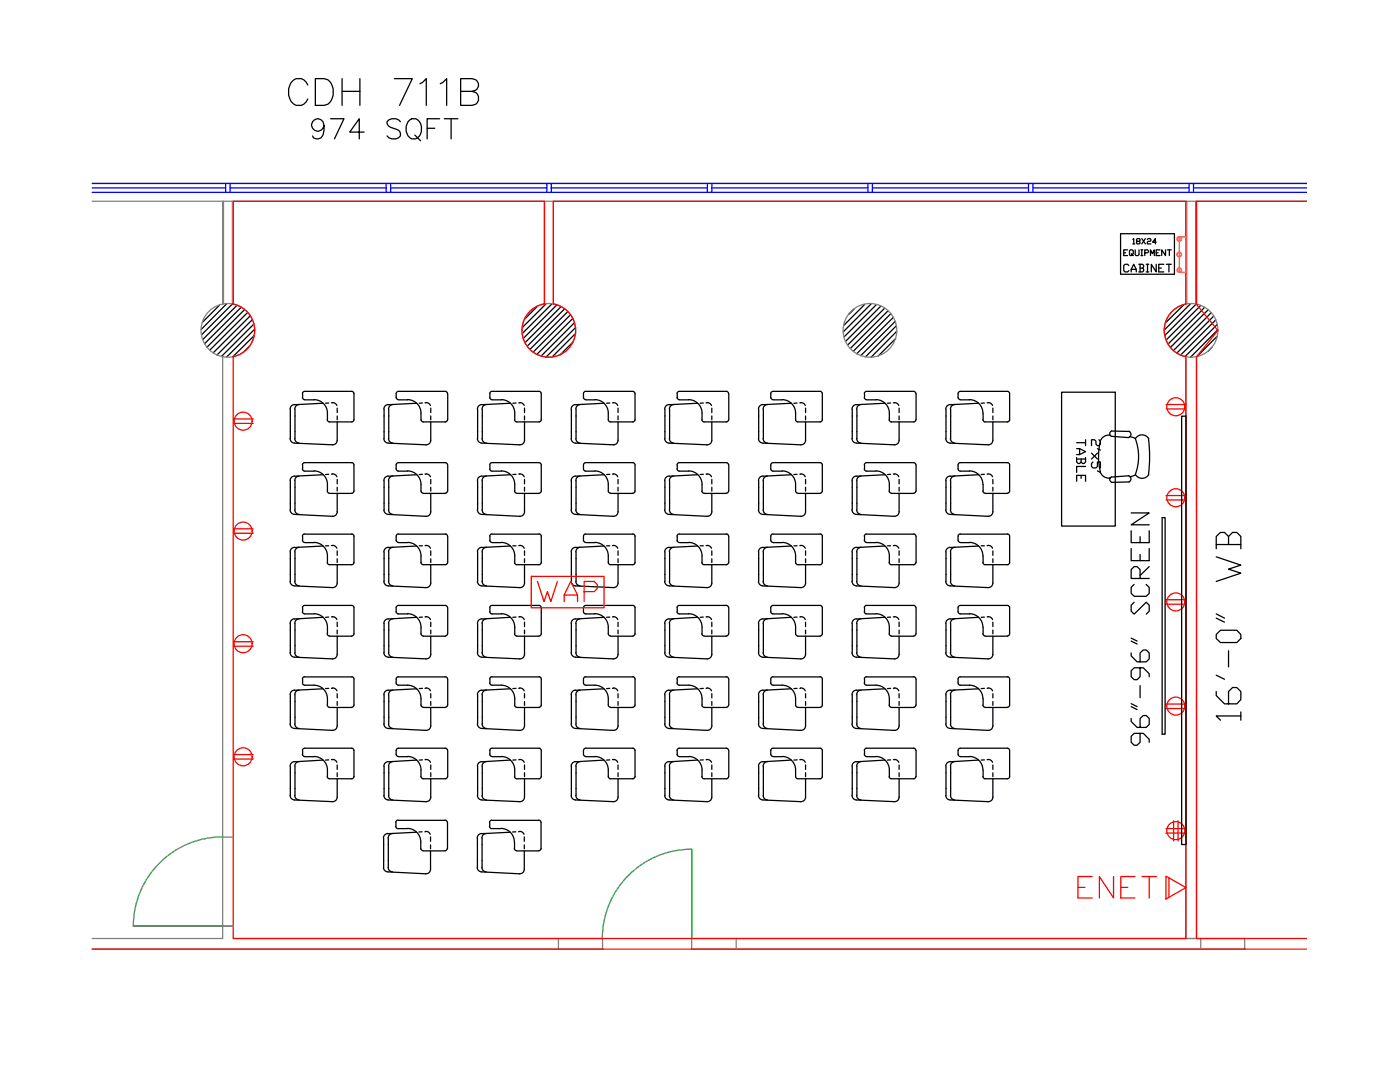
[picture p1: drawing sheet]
<svg xmlns="http://www.w3.org/2000/svg" width="279mm" height="216mm" viewBox="0 0 279 216" stroke-linecap="round" stroke-linejoin="round" font-family="sans-serif">
<!-- layer: 0 -->
<g fill="none" stroke="#000" stroke-width=".25">
<path d="M43.8 60.9l-3.4 3.4M45.2 60.6l-5 5.1M46.3 60.7l-6.1 6.1M47.3 60.9l-6.8 6.9M48.1 61.3l-7.3 7.3M48.8 61.8l-7.5 7.5M49.4 62.3l-7.5 7.6M49.9 68.9l-1.4 1.5M49.9 63l-7.4 7.4M50.4 63.8l-7.1 7.1M50.7 64.7l-6.5 6.4M50.7 67l-4.2 4.2"/>
<path d="M50.8 65.7l-5.6 5.6M107.3 61.1l-2.6 2.6M109 60.6l-4.7 4.7M110.1 60.6l-5.8 5.9M111.1 60.9l-6.6 6.6M112 61.2l-7.2 7.2M112.7 61.6l-7.5 7.5M113.3 62.2l-7.5 7.5M113.9 62.8l-7.5 7.5M114.3 63.5l-7.2 7.2M114.5 68.1l-2.8 2.8M114.7 64.4l-6.7 6.7"/>
<path d="M114.9 65.3l-5.9 6M114.9 66.5l-4.8 4.8M170.5 61.7l-1.1 1.1M172.6 60.7l-4.2 4.2M173.9 60.6l-5.6 5.6M174.9 60.8l-6.4 6.4M175.8 61.1l-7 7M176.6 61.5l-7.5 7.4M177.2 62l-7.5 7.5M177.8 62.6l-7.5 7.5M178.3 63.3l-7.3 7.3M178.7 64.1l-6.9 6.9"/>
<path d="M178.8 67.5l-3.6 3.6M178.9 65l-6.2 6.2M179 66.1l-5.2 5.2M236.2 60.9l-3.6 3.5M237.6 60.6l-5.2 5.2M238.7 60.7l-6.2 6.2M239.6 60.9l-6.9 6.9M240.4 61.3l-7.3 7.4M241.1 61.8l-7.5 7.5M241.7 62.4l-7.5 7.6M241.9 69.3l-.8 .8M242.2 63.1l-7.3 7.4"/>
<path d="M242.6 63.8l-7 7.1M242.9 64.7l-6.4 6.4M243 67l-4.2 4.2M243.1 65.8l-5.5 5.5M231.9 103.3v43.2"/>
</g>
<!-- layer: A-WALL-FULL -->
<g fill="none" stroke="#808080" stroke-width=".25">
<path d="M18.4 36.6h242.4M18.4 40.2h242.4M44.4 40.2v20.5M44.6 40.2v20.4M46.4 40.2v20.4M46.6 40.2v20.5M108.7 40.2v20.4M110.4 40.2v20.4M236.7 40.2v20.5M236.8 40.2v20.4M238.6 40.2v20.4M238.8 40.2v20.5"/>
<path d="M44.4 71.2v116.1h-26M236.7 71.2v116.1M238.8 71.2v116.1M44.4 167h2.2M18.4 189.4h93M46.6 184.8h-2.2h2.2M46.6 187.3h64.8M111.4 187.3h8.9v2.1h-8.9zM146.9 189.4v-2.1h-8.9v2.1h101.6M146.9 187.3h92.7M239.6 187.3h8.8v2.1h-8.8z"/>
<circle cx="45.5" cy="65.9" r="5.4"/>
<circle cx="109.5" cy="65.9" r="5.4"/>
<circle cx="173.6" cy="65.9" r="5.4"/>
<circle cx="237.7" cy="65.9" r="5.4"/>
</g>
<!-- layer: A-GLAZ -->
<g fill="none" stroke="#00f" stroke-width=".25">
<path d="M18.4 38.4h242.4M18.4 37.5h26.6M45 36.6v1.8M45.9 36.6v1.8M45.9 37.5h31.2M77.1 36.6v1.8M78 37.5h31.1M78 36.6v1.8M109.1 36.6v1.8M110 37.5h31.2M110 36.6v1.8M141.2 36.6v1.8"/>
<path d="M142.1 37.5h31.1M142.1 36.6v1.8M173.2 36.6v1.8M174.1 37.5h31.2M174.1 36.6v1.8M205.3 36.6v1.8M206.1 37.5h31.2M206.1 36.6v1.8M237.3 36.6v1.8M238.2 37.5h22.6M238.2 36.6v1.8"/>
</g>
<!-- layer: A-AREA-GSFT -->
<path d="M18.4 36.6h242.4" fill="none" stroke="#00f" stroke-width=".25"/>
<!-- layer: A-DOOR -->
<path d="M44.4 167a17.8 17.8 0 0 0-17.8 17.8M138 169.4a17.8 17.8 0 0 0-17.8 17.8M44.4 184.8h-17.8h17.8M138 187.3v-17.8v17.8" fill="none" stroke="#00b82e" stroke-width=".25"/>
<!-- layer: A-AREA-PLIN -->
<path d="M260.8 40.2h-22v20.5l4.3 5.2-4.3 5.3v116.1h22M46.5 60.7a5.4 5.4 0 0 1 4.3 5.2 5.4 5.4 0 0 1-4.3 5.3M46.6 71.2v116.1h190.1v-116.1M108.6 60.6a5.4 5.4 0 0 0-3.6 8.3 5.4 5.4 0 0 0 9 0 5.4 5.4 0 0 0-3.6-8.3M108.7 60.7v-20.5h-62.1v20.5M110.4 60.7v-20.5h126.3v20.5M236.6 60.7a5.4 5.4 0 0 0-4.2 5.2 5.4 5.4 0 0 0 4.2 5.3M18.4 189.4h242.4" fill="none" stroke="#f00" stroke-width=".25"/>
<!-- layer: A-AREA-RMNO -->
<path d="M61.4 17a1.85 1.85 0 0 0-1.8-1.4 1.85 1.85 0 0 0-1.7 1.4 3 3 0 0 0 1.2 4 1.89 1.89 0 0 0 2.3-1.2M62.9 15.7h1.8a2.23 2.23 0 0 1 1.8 2 3.2 3.2 0 0 1-1 3.1l-.8 .2h-1.8zM68.3 15.7v5.3M68.3 18.2h3.5M71.8 15.7v5.3M78.7 15.7h3.6l-2.6 5.3M83.8 16.7l.5-.2 .8-.8v5.3M87.9 16.7l.5-.2 .7-.8v5.3M91.9 18.2h2.3l.8-.2a1.23 1.23 0 0 0 0-2.1l-.8-.2h-2.3v5.3h2.3a1.4 1.4 0 0 0 1.3-1.4 1.4 1.4 0 0 0-1.3-1.4" fill="none" stroke="#000" stroke-width=".25"/>
<!-- layer: A-AREA-SQFT -->
<path d="M64.7 25a1.25 1.25 0 0 1-1.7 1.2 1.25 1.25 0 0 1-.6-2 1.25 1.25 0 0 1 2.1 .1 3.4 3.4 0 0 1-.4 3.2 1.12 1.12 0 0 1-1.7-.4M66 23.7h2.7l-2 4M72.7 26.4h-2.9l1.9-2.7v4M79.9 24.3a1.71 1.71 0 0 0-2.7 0 1.07 1.07 0 0 0 .8 1.1l1.1 .4a.95 .95 0 0 1 .8 .7 .95 .95 0 0 1-.4 1 1.78 1.78 0 0 1-2.3-.4M81.4 24.3a1.47 1.47 0 0 1 1.7-.6 1.47 1.47 0 0 1 1 1.5 1.86 1.86 0 0 1-1.9 2.5 2.38 2.38 0 0 1-.8-3.4zM82.8 27l1.1 1.1M85.2 25.6h1.6M87.7 23.7h-2.5v4M88.7 23.7h2.7M90 23.7v4" fill="none" stroke="#000" stroke-width=".25"/>
<!-- layer: FURN -->
<g fill="none" stroke="#000" stroke-width=".25">
<path d="M60.4 78.5l.2-.3 .2-.1h9.4l.2 .1 .2 .3M60.4 79.3l.2 .4h.2M60.4 78.6v.7M60.8 79.8h1.9M62.7 79.7a2.69 2.69 0 0 1 2.6 2.7M70.6 78.6v5.2M79.1 79.3l.2 .4h.2M79.1 78.6v.7M79.5 79.8h1.9M81.3 79.7a2.69 2.69 0 0 1 2.7 2.7M88.9 78.1l.2 .1 .2 .3M88.9 78.1h-9.4l-.4 .2v.2"/>
<path d="M89.4 78.6v5.2M97.7 79.3l.3 .4h.2M97.8 78.6v.7M98.2 79.8h1.9M100 79.7a2.69 2.69 0 0 1 2.7 2.7M107.6 78.1l.2 .1 .2 .3M107.6 78.1h-9.4l-.4 .2-.1 .2M108 78.6v5.2M116.4 79.3l.3 .4h.2M116.4 78.6v.7M116.9 79.8h1.8M118.7 79.7a2.69 2.69 0 0 1 2.7 2.7"/>
<path d="M126.3 78.1l.2 .1 .2 .3M126.3 78.1h-9.4l-.4 .2-.1 .2M126.7 78.6v5.2M135.1 79.3l.2 .4h.3M135.2 78.6v.7M135.6 79.8h1.8M137.4 79.7a2.69 2.69 0 0 1 2.7 2.7M145 78.1l.2 .1 .2 .3M145 78.1h-9.4l-.4 .2-.1 .2M145.4 78.6v5.2M153.8 78.6v.7M153.8 79.3l.2 .4h.3"/>
<path d="M154.3 79.8h1.8M156.1 79.7a2.69 2.69 0 0 1 2.7 2.7M163.7 78.1l.2 .1 .2 .3M163.7 78.1h-9.4l-.4 .2-.1 .2M164.1 78.6v5.2M172.5 79.3l.2 .4h.2M172.5 78.6v.7M172.9 78.1l-.3 .2-.1 .2M173 78.1h9.3l.3 .1 .2 .3M173 79.8h1.8M174.8 79.7a2.69 2.69 0 0 1 2.7 2.7M182.8 78.6v5.2"/>
<path d="M191.2 78.6v.7M191.2 79.3l.2 .4h.3M191.7 78.1l-.4 .2-.1 .2M191.7 78.1h9.3l.3 .1 .2 .3M191.7 79.8h1.8M193.5 79.7a2.69 2.69 0 0 1 2.7 2.7M201.5 78.6v5.2M222.5 78.3h-10.6v26.7h10.7v-26.7M57.9 81.6v5.9M57.9 95.9v5.9M58.8 95a.91 .91 0 0 0-.9 .9M58.8 80.7a.91 .91 0 0 0-.9 .9"/>
<path d="M58.8 87.5a.91 .91 0 0 0 .9 .9M58.9 81.6v5.9M58.9 95.9v5.9M59.7 95a.91 .91 0 0 0-.9 .9M59.7 80.7a.91 .91 0 0 0-.9 .9M60.4 92.8l.2-.4 .2-.1h9.4l.2 .1 .2 .4M60.4 93.6l.2 .3 .2 .1h1.9M60.4 92.8v.8M62.7 94a2.69 2.69 0 0 1 2.6 2.7M64.5 94.7l-5.7 .3M64.5 80.5l-5.7 .3M65.3 98l.1 .2 .4 .2"/>
<path d="M65.3 83.7l.2 .4 .3 .1h4.4l.4-.2v-.3M65.3 82.5v1.3M65.3 96.7v1.3M65.6 94.6l-.6 .1M65.6 80.4l-.6 .1M65.8 98.5h4.4M66.2 94.6h.2M66.2 80.4h.2M66.3 94.6a.91 .91 0 0 1 .9 .5M66.3 80.3a.91 .91 0 0 1 .9 .6M67.3 98.5v3.6l-.1 .5-.4 .3-.5 .1-7.5-.4a.91 .91 0 0 1-.9-.9M67.3 84.2v3.6l-.1 .5-.4 .4-.5 .1-7.5-.4a.91 .91 0 0 1-.9-.9"/>
<path d="M67.3 81.4v.9M67.3 83v.8M67.3 95.7v.8M67.3 97.2v.8M70.6 92.8v5.2v.2l-.4 .2M76.7 81.6v5.9M76.7 95.9v5.9M77.5 95a.91 .91 0 0 0-.9 .9M77.5 80.7a.91 .91 0 0 0-.9 .9M77.5 87.5a.91 .91 0 0 0 .9 .9M77.6 81.6v5.9M77.6 95.9v5.9"/>
<path d="M78.4 95a.91 .91 0 0 0-.9 .9M78.4 80.7a.91 .91 0 0 0-.9 .9M79.1 93.6l.2 .3 .2 .1h1.9M79.1 92.8v.8M81.3 94a2.69 2.69 0 0 1 2.7 2.7M83.2 94.7l-5.7 .3M83.2 80.5l-5.7 .3M84 83.7l.1 .3 .4 .2h4.4M84 96.7v1.3l.1 .2 .4 .2M84 82.5v1.3M84.3 94.6l-.6 .1M84.3 80.4l-.6 .1"/>
<path d="M84.5 98.5h4.4M84.8 94.6h.2M84.8 80.4h.2M85 94.6a.91 .91 0 0 1 .9 .5M85 80.3a.91 .91 0 0 1 .9 .6M86 98.5v3.6l-.2 .5-.3 .3-.5 .1-7.5-.4a.91 .91 0 0 1-.9-.9M86 84.2v3.6l-.2 .5-.3 .4-.5 .1-7.5-.4a.91 .91 0 0 1-.9-.9M86 81.4v.9M86 83v.8M86 95.7v.8M86 97.2v.8M88.9 92.3l.2 .1 .2 .4"/>
<path d="M88.9 92.3h-9.4l-.4 .2v.3M89.3 98l-.1 .2-.3 .2M89.3 83.7l-.1 .3-.3 .2M89.4 92.8v5.2M95.3 81.6v5.9M95.3 95.9v5.9M96.1 95a.91 .91 0 0 0-.8 .9M96.1 80.7a.91 .91 0 0 0-.8 .9M96.2 87.5a.91 .91 0 0 0 .9 .9M96.3 81.6v5.9M96.3 95.9v5.9M97.1 95a.91 .91 0 0 0-.9 .9"/>
<path d="M97.1 80.7a.91 .91 0 0 0-.9 .9M97.7 93.6l.3 .3 .2 .1h1.9M97.8 92.8v.8M100 94a2.69 2.69 0 0 1 2.7 2.7M101.8 94.7l-5.6 .3M101.8 80.5l-5.6 .3M102.7 98v.2l.4 .2M102.7 83.7v.3l.4 .2h4.5M102.7 82.5v1.3M102.7 96.7v1.3M103 94.6l-.7 .1M103 80.4l-.7 .1"/>
<path d="M103.2 98.5h4.4M103.5 94.6h.2M103.5 80.4h.2M103.7 94.6a.91 .91 0 0 1 .9 .5M103.7 80.3a.91 .91 0 0 1 .9 .6M104.7 98.5v3.6l-.2 .5-.3 .3-.5 .1-7.5-.4a.91 .91 0 0 1-.9-.9M104.7 84.2v3.6l-.2 .5-.3 .4-.5 .1-7.5-.4a.91 .91 0 0 1-.9-.9M104.7 81.4v.9M104.7 83v.8M104.7 95.7v.8M104.7 97.2v.8M107.6 92.3l.2 .1 .2 .4"/>
<path d="M107.6 92.3h-9.4l-.4 .2-.1 .3M108 83.7v.3l-.4 .2M108 92.8v5.2v.2l-.4 .2M114 87.5a.91 .91 0 0 0 .9 .9M114 81.6v5.9M114 95.9v5.9M114.9 95a.91 .91 0 0 0-.9 .9M114.9 80.7a.91 .91 0 0 0-.9 .9M114.9 88.4l7.5 .4M114.9 87.5a.91 .91 0 0 0 .9 .9M115 81.6v5.9M115 95.9v5.9"/>
<path d="M115.8 95a.91 .91 0 0 0-.9 .9M115.8 80.7a.91 .91 0 0 0-.9 .9M116.4 93.6l.3 .3 .2 .1h1.8M116.4 92.8v.8M118.7 94a2.69 2.69 0 0 1 2.7 2.7M120.6 94.7l-5.7 .3M120.6 80.5l-5.7 .3M121.4 83.7l.1 .3 .3 .2M121.4 96.7v1.3l.1 .2 .3 .2M121.4 82.5v1.3M121.7 94.6l-.6 .1M121.7 80.4l-.6 .1"/>
<path d="M121.9 98.5h4.4M121.9 84.2h4.4M122.2 94.6h.2M122.2 80.4h.2M122.4 94.6a.91 .91 0 0 1 .9 .5M122.4 80.3a.91 .91 0 0 1 .9 .6M123.3 98.5v3.9l-.4 .5-.5 .1M123.3 84.2v3.9l-.4 .6-.5 .1M123.3 81.4v.9M123.3 83v.8M123.3 95.7v.8M123.3 97.2v.8"/>
<path d="M126.3 92.3l.2 .1 .2 .4M126.3 92.3h-9.4l-.4 .2-.1 .3M126.7 92.8v5.2v.2l-.4 .2M126.7 83.7v.3l-.4 .2M132.7 87.5a.91 .91 0 0 0 .8 .9M132.7 81.6v5.9M132.7 95.9v5.9M133.5 95a.91 .91 0 0 0-.8 .9M133.5 80.7a.91 .91 0 0 0-.8 .9M133.5 88.4l7.6 .4M134.5 95a.91 .91 0 0 0-.9 .9v5.9a.84 .84 0 0 0 .9 .8M134.5 80.7a.91 .91 0 0 0-.9 .9v5.9a.84 .84 0 0 0 .9 .9"/>
<path d="M135.1 93.6l.2 .3 .3 .1h1.8M135.2 92.8v.8M137.4 94a2.69 2.69 0 0 1 2.7 2.7M139.2 94.7l-5.7 .3M139.2 80.5l-5.7 .3M140.1 98v.2l.4 .2M140.1 83.7v.3l.4 .2M140.1 82.5v1.3M140.1 96.7v1.3M140.4 94.6l-.7 .1M140.4 80.4l-.7 .1M140.5 98.5h4.5"/>
<path d="M140.5 84.2h4.5M140.9 94.6h.2M140.9 80.4h.2M141.1 94.6a.91 .91 0 0 1 .9 .5M141.1 80.3a.91 .91 0 0 1 .9 .6M142.1 98.5l-.1 3.9-.4 .5-.5 .1M142.1 84.2l-.1 3.9-.4 .6-.5 .1M142.1 81.4v.9M142.1 83v.8M142.1 95.7v.8M142.1 97.2v.8M145 92.3l.2 .1 .2 .4"/>
<path d="M145 92.3h-9.4l-.4 .2-.1 .3M145.4 98l-.1 .2-.3 .2M145.4 83.7l-.1 .3-.3 .2M145.4 92.8v5.2M151.4 87.5a.91 .91 0 0 0 .8 .9M151.4 81.6v5.9M151.4 95.9v5.9M152.2 95a.91 .91 0 0 0-.8 .9M152.2 80.7a.91 .91 0 0 0-.8 .9M152.3 88.4l7.5 .4M153.2 95a.91 .91 0 0 0-.9 .9v5.9a.84 .84 0 0 0 .9 .8M153.2 80.7a.91 .91 0 0 0-.9 .9v5.9a.84 .84 0 0 0 .9 .9"/>
<path d="M153.8 92.8v.8M153.8 93.6l.2 .3 .3 .1h1.8M156.1 94a2.69 2.69 0 0 1 2.7 2.7M157.9 94.7l-5.6 .3M157.9 80.5l-5.6 .3M158.8 83.7v.3l.4 .2M158.8 96.7v1.3v.2l.4 .2M158.8 82.5v1.3M159.1 94.6l-.7 .1M159.1 80.4l-.7 .1M159.2 98.5h4.5M159.2 84.2h4.5"/>
<path d="M159.6 94.6h.2M159.6 80.4h.2M159.8 94.6a.91 .91 0 0 1 .9 .5M159.8 80.3a.91 .91 0 0 1 .9 .6M160.8 98.5l-.1 3.9-.4 .5-.5 .1M160.8 84.2l-.1 3.9-.4 .6-.5 .1M160.8 81.4v.9M160.8 83v.8M160.8 95.7v.8M160.8 97.2v.8M163.7 92.3l.2 .1 .2 .4M163.7 92.3h-9.4l-.4 .2-.1 .3"/>
<path d="M164.1 83.7v.3l-.4 .2M164.1 92.8v5.2v.2l-.4 .2M170 87.5a.91 .91 0 0 0 .9 .9M170.1 81.6v5.9M170.1 95.9v5.9M170.9 95a.91 .91 0 0 0-.9 .9M170.9 80.7a.91 .91 0 0 0-.9 .9M170.9 88.4l7.6 .4M171 87.5a.91 .91 0 0 0 .8 .9M171 81.6v5.9M171 95.9v5.9M171.8 95a.91 .91 0 0 0-.8 .9"/>
<path d="M171.8 80.7a.91 .91 0 0 0-.8 .9M172.5 93.6l.2 .3 .2 .1M172.5 92.8v.8M172.9 92.3l-.3 .2-.1 .3M173 92.3h9.3l.3 .1 .2 .4M173 94h1.8M174.8 94a2.69 2.69 0 0 1 2.7 2.7M176.6 94.7l-5.7 .3M176.6 80.5l-5.7 .3M177.4 83.7l.1 .3 .4 .2M177.5 96.7l-.1 1.3 .1 .2 .4 .2M177.5 82.5v1.3"/>
<path d="M177.7 94.6l-.6 .1M177.7 80.4l-.6 .1M177.9 98.5h4.5M178.3 94.6h.2M178.3 80.4h.2M178.5 94.6a.91 .91 0 0 1 .9 .5M178.5 80.3a.91 .91 0 0 1 .9 .6M179.4 98.5v3.9l-.4 .5-.5 .1M179.4 84.2v3.9l-.4 .6-.5 .1M179.4 81.4v.9M179.4 83v.8M179.4 95.7v.8"/>
<path d="M179.4 97.2v.8M182.8 98l-.1 .2-.4 .2M182.8 83.7l-.1 .3-.4 .2h-4.4M182.8 92.8v5.2M188.8 87.5a.91 .91 0 0 0 .8 .9M188.8 81.6v5.9M188.8 95.9v5.9M189.6 95a.91 .91 0 0 0-.8 .9M189.6 80.7a.91 .91 0 0 0-.8 .9M189.6 88.4l7.6 .4M189.7 87.5a.91 .91 0 0 0 .8 .9M189.7 81.6v5.9"/>
<path d="M189.7 95.9v5.9M190.5 95a.91 .91 0 0 0-.8 .9M190.5 80.7a.91 .91 0 0 0-.8 .9M191.2 92.8v.8M191.2 93.6l.2 .3 .3 .1M191.7 92.3l-.4 .2-.1 .3M191.7 92.3h9.3l.3 .1 .2 .4M191.7 94h1.8M193.5 94a2.69 2.69 0 0 1 2.7 2.7M195.3 94.7l-5.7 .3M195.3 80.5l-5.7 .3M196.2 83.7l.2 .4 .2 .1h4.4l.4-.2 .1-.3"/>
<path d="M196.2 96.7v1.3v.2l.4 .2M196.2 82.5v1.3M196.5 94.6l-.7 .1M196.5 80.4l-.7 .1M196.6 98.5h4.5M197 94.6h.2M197 80.4h.2M197.2 94.6a.91 .91 0 0 1 .9 .5M197.2 80.3a.91 .91 0 0 1 .9 .6M198.1 98.5v3.9l-.4 .5-.5 .1M198.1 84.2v3.9l-.4 .6-.5 .1M198.1 81.4v.9"/>
<path d="M198.1 83v.8M198.1 95.7v.8M198.1 97.2v.8M201.5 92.8v5.2l-.1 .2-.4 .2M214.9 89.5h.6l1.1 .6-1.1 .6h-.6M214.9 91.3v.9l.3 .3h.3l.3-.3v-.6M214.9 96v-1.1h1.7v1.1M214.9 88.3h1.7M214.9 91.6h1.7M215.5 89.5v1.2M215.8 94.9v.5M216.6 91.3v.9l-.2 .3h-.3l-.3-.3"/>
<path d="M216.6 93.1h-1.7v1.2M216.6 87.7v1.2M217.8 90.4l1.2 1.2M218.1 92.2l-.3 .3v.6l.3 .3h.6l.3-.3v-.9h.6v1.2M219 89.5l.6 .3M219 90.4l-1.2 1.2M219 94l.6 .3M219.3 87.7l.3 .3v.6l-.3 .3h-.3l-.3-.3v-.6l-.3-.3h-.6v1.2M221.4 86.8a1.89 1.89 0 0 0-2 2.1 11.7 11.7 0 0 0 .4 5.7 1.8 1.8 0 0 0 1.6 .8M221.5 86.9h.1M221.6 95.4h-.1M221.8 87.1l3.4 .2"/>
<path d="M225.2 94.9a.66 .66 0 0 1 .5 .6 .66 .66 0 0 1-.4 .7l-3.4 .1a.6 .6 0 0 1-.4-.6 .6 .6 0 0 1 .3-.5M225.2 94.9l-3.4 .3M225.3 86.1a.66 .66 0 0 1 .4 .6 .66 .66 0 0 1-.5 .6M225.3 86.1l-3.4-.1a.57 .57 0 0 0-.4 .5 .57 .57 0 0 0 .3 .5M225.5 87.1l1.1 .4M226.6 87.5a10.1 10.1 0 0 1 0 7.2M226.6 87.5a1.55 1.55 0 0 1 2.7 0M226.6 94.8l-1.1 .3M229.2 87.5a27.8 27.8 0 0 1 0 7.2M229.3 94.7a1.55 1.55 0 0 1-2.7 0M57.9 110.1v5.9M58.8 109.2a.91 .91 0 0 0-.9 .9"/>
<path d="M58.8 116a.91 .91 0 0 0 .9 .9M58.8 101.7a.91 .91 0 0 0 .9 .9M58.9 110.1v5.9M59.7 109.2a.91 .91 0 0 0-.9 .9M60.4 107.8v.2l.4 .2M60.4 107v.8M60.8 106.5l-.4 .3v.2M60.8 108.3h1.9M60.8 106.6h9.4M62.7 108.2a2.69 2.69 0 0 1 2.6 2.7M64.5 109l-5.7 .2M65 108.9h.6"/>
<path d="M65.3 112.2l.2 .4 .3 .1h4.4l.4-.2v-.3M65.3 110.9v1.4M66.2 108.9h.2M66.3 108.8a.91 .91 0 0 1 .9 .6M67.3 112.7v3.6l-.1 .5-.4 .3-.5 .1-7.5-.3a.91 .91 0 0 1-.9-.9M67.3 109.9v.9M67.3 111.5v.8M70.2 106.5l.4 .3v.2M70.6 107v5.3M76.7 110.1v5.9M77.5 109.2a.91 .91 0 0 0-.9 .9M77.5 116a.91 .91 0 0 0 .9 .9"/>
<path d="M77.5 101.7a.91 .91 0 0 0 .9 .9M77.6 110.1v5.9M78.4 109.2a.91 .91 0 0 0-.9 .9M79.1 107.8v.2l.4 .2M79.1 107v.8M79.5 106.5l-.4 .3v.2M79.5 108.3h1.9M79.5 106.6h9.4M81.3 108.2a2.69 2.69 0 0 1 2.7 2.7M83.2 109l-5.7 .2M83.7 108.9h.6M84 112.2l.1 .3 .4 .2h4.4"/>
<path d="M84 110.9v1.4M84.8 108.9h.2M85 108.8a.91 .91 0 0 1 .9 .6M86 112.7v3.6l-.2 .5-.3 .3-.5 .1-7.5-.3a.91 .91 0 0 1-.9-.9M86 109.9v.9M86 111.5v.8M88.9 106.5l.2 .1 .2 .4M89.3 112.2l-.1 .3-.3 .2M89.4 107v5.3M95.3 110.1v5.9M96.1 109.2a.91 .91 0 0 0-.8 .9M96.2 116a.91 .91 0 0 0 .9 .9"/>
<path d="M96.2 101.7a.91 .91 0 0 0 .9 .9M96.3 110.1v5.9M97.1 109.2a.91 .91 0 0 0-.9 .9M97.7 107.8l.1 .2 .4 .2M97.8 107v.8M98.2 106.5l-.4 .3-.1 .2M98.2 108.3h1.9M98.2 106.6h9.4M100 108.2a2.69 2.69 0 0 1 2.7 2.7M101.8 109l-5.6 .2M102.3 108.9h.7M102.7 112.2v.3l.4 .2h4.5"/>
<path d="M102.7 110.9v1.4M103.5 108.9h.2M103.7 108.8a.91 .91 0 0 1 .9 .6M104.7 112.7v3.6l-.2 .5-.3 .3-.5 .1-7.5-.3a.91 .91 0 0 1-.9-.9M104.7 109.9v.9M104.7 111.5v.8M107.6 106.5l.4 .3v.2M108 112.2v.3l-.4 .2M108 107v5.3M114 116a.91 .91 0 0 0 .9 .9M114 101.7a.91 .91 0 0 0 .9 .9M114 110.1v5.9"/>
<path d="M114.9 109.2a.91 .91 0 0 0-.9 .9M114.9 116.9l7.5 .3M114.9 102.6l7.5 .4M114.9 116a.91 .91 0 0 0 .9 .9M114.9 101.7a.91 .91 0 0 0 .9 .9M115 110.1v5.9M115.8 109.2a.91 .91 0 0 0-.9 .9M116.4 107.8l.1 .2 .4 .2M116.4 107v.8M116.9 106.5l-.4 .3-.1 .2M116.9 108.3h1.8M116.9 106.6h9.4"/>
<path d="M118.7 108.2a2.69 2.69 0 0 1 2.7 2.7M120.6 109l-5.7 .2M121.1 108.9h.6M121.4 112.2l.1 .3 .3 .2M121.4 110.9v1.4M121.9 112.7h4.4M122.2 108.9h.2M122.4 108.8a.91 .91 0 0 1 .9 .6M123.3 112.7v3.9l-.4 .5-.5 .1M123.3 109.9v.9M123.3 111.5v.8M126.3 106.5l.4 .3v.2"/>
<path d="M126.7 107v5.3M126.7 112.2v.3l-.4 .2M132.7 116a.91 .91 0 0 0 .8 .9M132.7 101.7a.91 .91 0 0 0 .8 .9M132.7 110.1v5.9M133.5 109.2a.91 .91 0 0 0-.8 .9M133.5 116.9l7.6 .3M133.5 102.6l7.6 .4M134.5 109.2a.91 .91 0 0 0-.9 .9v5.9a.84 .84 0 0 0 .9 .9M135.1 107.8l.1 .2 .4 .2M135.2 107v.8M135.6 106.5l-.4 .3-.1 .2"/>
<path d="M135.6 108.3h1.8M135.6 106.6h9.4M137.4 108.2a2.69 2.69 0 0 1 2.7 2.7M139.2 109l-5.7 .2M139.7 108.9h.7M140.1 112.2v.3l.4 .2M140.1 110.9v1.4M140.5 112.7h4.5M140.9 108.9h.2M141.1 108.8a.91 .91 0 0 1 .9 .6M142.1 112.7l-.1 3.9-.4 .5-.5 .1M142.1 109.9v.9"/>
<path d="M142.1 111.5v.8M145 106.5l.3 .3 .1 .2M145.4 112.2l-.1 .3-.3 .2M145.4 107v5.3M151.4 116a.91 .91 0 0 0 .8 .9M151.4 101.7a.91 .91 0 0 0 .8 .9M151.4 110.1v5.9M152.2 109.2a.91 .91 0 0 0-.8 .9M152.3 116.9l7.5 .3M152.3 102.6l7.5 .4M153.2 109.2a.91 .91 0 0 0-.9 .9v5.9a.84 .84 0 0 0 .9 .9M153.8 107v.8"/>
<path d="M153.8 107.8l.2 .4h.3M154.3 106.5l-.4 .3-.1 .2M154.3 108.3h1.8M154.3 106.6h9.4M156.1 108.2a2.69 2.69 0 0 1 2.7 2.7M157.9 109l-5.6 .2M158.4 108.9h.7M158.8 112.2v.3l.4 .2M158.8 110.9v1.4M159.2 112.7h4.5M159.6 108.9h.2M159.8 108.8a.91 .91 0 0 1 .9 .6"/>
<path d="M160.8 112.7l-.1 3.9-.4 .5-.5 .1M160.8 109.9v.9M160.8 111.5v.8M163.7 106.5l.2 .1 .2 .4M164.1 112.2v.3l-.4 .2M164.1 107v5.3M170 116a.91 .91 0 0 0 .9 .9M170 101.7a.91 .91 0 0 0 .9 .9M170.1 110.1v5.9M170.9 109.2a.91 .91 0 0 0-.9 .9M170.9 116.9l7.6 .3M170.9 102.6l7.6 .4"/>
<path d="M171 116a.91 .91 0 0 0 .8 .9M171 101.7a.91 .91 0 0 0 .8 .9M171 110.1v5.9M171.8 109.2a.91 .91 0 0 0-.8 .9M172.5 107.8l.1 .2 .3 .2M172.5 107v.8M172.9 106.5l-.3 .3-.1 .2M173 108.3h1.8M173 106.6h9.4M174.8 108.2a2.69 2.69 0 0 1 2.7 2.7M176.6 109l-5.7 .2M177.1 108.9h.6"/>
<path d="M177.4 112.2l.1 .3 .4 .2M177.5 110.9v1.4M178.3 108.9h.2M178.5 108.8a.91 .91 0 0 1 .9 .6M179.4 112.7v3.9l-.4 .5-.5 .1M179.4 109.9v.9M179.4 111.5v.8M182.3 106.5l.4 .3 .1 .2M182.8 112.2l-.1 .3-.4 .2h-4.4M182.8 107v5.3M188.8 116a.91 .91 0 0 0 .8 .9M188.8 101.7a.91 .91 0 0 0 .8 .9"/>
<path d="M188.8 110.1v5.9M189.6 109.2a.91 .91 0 0 0-.8 .9M189.6 116.9l7.6 .3M189.6 102.6l7.6 .4M189.7 116a.91 .91 0 0 0 .8 .9M189.7 101.7a.91 .91 0 0 0 .8 .9M189.7 110.1v5.9M190.5 109.2a.91 .91 0 0 0-.8 .9M191.2 107v.8M191.2 107.8l.2 .4h.3M191.7 106.5l-.4 .3-.1 .2M191.7 108.3h1.8"/>
<path d="M191.7 106.6h9.4M193.5 108.2a2.69 2.69 0 0 1 2.7 2.7M195.3 109l-5.7 .2M195.8 108.9h.7M196.2 112.2l.2 .4 .2 .1h4.4l.4-.2 .1-.3M196.2 110.9v1.4M197 108.9h.2M197.2 108.8a.91 .91 0 0 1 .9 .6M198.1 112.7v3.9l-.4 .5-.5 .1M198.1 109.9v.9M198.1 111.5v.8M201 106.5l.4 .3 .1 .2"/>
<path d="M201.5 107v5.3M57.9 124.4v5.8M57.9 138.6v5.9M58.8 137.7a.91 .91 0 0 0-.9 .9M58.8 123.5a.91 .91 0 0 0-.9 .9M58.8 130.2a.91 .91 0 0 0 .9 .9M58.9 124.4v5.8M58.9 138.6v5.9M59.7 137.7a.91 .91 0 0 0-.9 .9M59.7 123.5a.91 .91 0 0 0-.9 .9M60.4 136.3l.2 .4a6.3 6.3 0 0 1 3.7 .6 2.68 2.68 0 0 1 1 2.1M60.4 121.2l.2-.3 .2-.1h9.4l.2 .1 .2 .3"/>
<path d="M60.4 122.1v.2l.4 .2h1.9M60.4 121.3v.8M60.4 135.5v.8M60.8 135l-.4 .2v.3M60.8 135.1h9.4M62.7 122.5a2.69 2.69 0 0 1 2.6 2.6M64.5 137.4l-5.7 .3M64.5 123.2l-5.7 .3M65.3 126.5l.1 .2 .4 .2M65.3 125.2v1.3M65.3 139.4v1.3M65.6 137.4h-.6"/>
<path d="M65.6 123.1l-.6 .1M65.8 126.9h4.4M66.2 123.1h.2M66.3 137.3a.91 .91 0 0 1 .9 .5M66.3 123.1a.91 .91 0 0 1 .9 .5M66.4 137.3l-.2 .1M67.3 126.9v3.7l-.1 .4-.4 .4-.5 .1-7.5-.4a.91 .91 0 0 1-.9-.9M67.3 124.1v.9M67.3 125.7v.8M67.3 138.4v.9M67.3 140v.7M70.2 135l.2 .1 .2 .4"/>
<path d="M70.6 135.5v5.2l-.2 .4-4.6 .1-.4-.3-.1-.2M70.6 121.3v5.2v.2l-.4 .2M76.7 124.4v5.8M76.7 138.6v5.9M77.5 137.7a.91 .91 0 0 0-.9 .9M77.5 123.5a.91 .91 0 0 0-.9 .9M77.5 130.2a.91 .91 0 0 0 .9 .9M77.6 124.4v5.8M77.6 138.6v5.9M78.4 137.7a.91 .91 0 0 0-.9 .9M78.4 123.5a.91 .91 0 0 0-.9 .9M79.1 136.3v.2l.4 .2h1.9"/>
<path d="M79.1 122.1v.2l.4 .2h1.9M79.1 121.3v.8M79.1 135.5v.8M79.5 135l-.4 .2v.3M79.5 135.1h9.4M81.3 136.7a2.69 2.69 0 0 1 2.7 2.7M81.3 122.5a2.69 2.69 0 0 1 2.7 2.6M83.2 137.4l-5.7 .3M83.2 123.2l-5.7 .3M84 139.4v1.3l.2 .4 4.7 .1M84 125.2v1.3l.1 .2 .4 .2M84.3 137.4h-.6"/>
<path d="M84.3 123.1l-.6 .1M84.5 126.9h4.4M84.8 123.1h.2M85 137.3a.91 .91 0 0 1 .9 .5M85 123.1a.91 .91 0 0 1 .9 .5M85 137.3l-.2 .1M86 126.9v3.7l-.2 .4-.3 .4-.5 .1-7.5-.4a.91 .91 0 0 1-.9-.9M86 124.1v.9M86 125.7v.8M86 138.4v.9M86 140v.7M88.9 135l.2 .1 .2 .4"/>
<path d="M88.9 120.8l.2 .1 .2 .3M88.9 120.8h-9.4l-.4 .2v.2M89.3 126.5l-.1 .2-.3 .2M89.4 121.3v5.2M89.4 135.5v5.2M95.3 124.4v5.8M95.3 138.6v5.9M96.1 137.7a.91 .91 0 0 0-.8 .9M96.1 123.5a.91 .91 0 0 0-.8 .9M96.2 130.2a.91 .91 0 0 0 .9 .9M96.3 124.4v5.8M96.3 138.6v5.9"/>
<path d="M97.1 137.7a.91 .91 0 0 0-.9 .9M97.1 123.5a.91 .91 0 0 0-.9 .9M97.7 136.3l.1 .2 .4 .2h1.9M97.7 122.1l.1 .2 .4 .2h1.9M97.8 121.3v.8M97.8 135.5v.8M98.2 135l-.4 .2-.1 .3M98.2 135.1h9.4M100 136.7a2.69 2.69 0 0 1 2.7 2.7M100 122.5a2.69 2.69 0 0 1 2.7 2.6M101.8 137.4l-5.6 .3M101.8 123.2l-5.6 .3"/>
<path d="M102.7 126.5v.2l.4 .2M102.7 125.2v1.3M102.7 139.4v1.3M103 137.4h-.7M103 123.1l-.7 .1M103.2 126.9h4.4M103.5 123.1h.2M103.7 137.3a.91 .91 0 0 1 .9 .5M103.7 123.1a.91 .91 0 0 1 .9 .5M103.7 137.3l-.2 .1M104.7 126.9v3.7l-.2 .4-.3 .4-.5 .1-7.5-.4a.91 .91 0 0 1-.9-.9M104.7 124.1v.9"/>
<path d="M104.7 125.7v.8M104.7 138.4v.9M104.7 140v.7M107.6 135l.2 .1 .2 .4M107.6 120.8l.2 .1 .2 .3M107.6 120.8h-9.4l-.4 .2-.1 .2M108 135.5v5.2v.2l-.4 .2M108 121.3v5.2v.2l-.4 .2M114 130.2a.91 .91 0 0 0 .9 .9M114 124.4v5.8M114 138.6v5.9M114.9 137.7a.91 .91 0 0 0-.9 .9"/>
<path d="M114.9 123.5a.91 .91 0 0 0-.9 .9M114.9 131.1l7.5 .4M114.9 130.2a.91 .91 0 0 0 .9 .9M115 124.4v5.8M115 138.6v5.9M115.8 137.7a.91 .91 0 0 0-.9 .9M115.8 123.5a.91 .91 0 0 0-.9 .9M116.4 136.3l.1 .2 .4 .2h1.8M116.4 122.1l.1 .2 .4 .2h1.8M116.4 121.3v.8M116.4 135.5v.8M116.9 135l-.4 .2-.1 .3"/>
<path d="M116.9 135.1h9.4M118.7 136.7a2.69 2.69 0 0 1 2.7 2.7M118.7 122.5a2.69 2.69 0 0 1 2.7 2.6M120.6 137.4l-5.7 .3M120.6 123.2l-5.7 .3M121.4 139.4v1.3l.1 .2 .3 .2M121.4 125.2v1.3l.1 .2 .3 .2M121.7 137.4h-.6M121.7 123.1l-.6 .1M121.9 126.9h4.4M122.2 123.1h.2M122.4 137.3a.91 .91 0 0 1 .9 .5"/>
<path d="M122.4 123.1a.91 .91 0 0 1 .9 .5M122.4 137.3l-.2 .1M123.3 126.9v3.9l-.4 .6-.5 .1M123.3 124.1v.9M123.3 125.7v.8M123.3 138.4v.9M123.3 140v.7M126.3 135l.2 .1 .2 .4M126.3 120.8l.2 .1 .2 .3M126.3 120.8h-9.4l-.4 .2-.1 .2M126.7 135.5v5.2v.2l-.4 .2M126.7 121.3v5.2v.2l-.4 .2"/>
<path d="M132.7 130.2a.91 .91 0 0 0 .8 .9M132.7 124.4v5.8M132.7 138.6v5.9M133.5 137.7a.91 .91 0 0 0-.8 .9M133.5 123.5a.91 .91 0 0 0-.8 .9M133.5 131.1l7.6 .4M133.6 130.2a.91 .91 0 0 0 .9 .9M133.6 138.6v5.9M134.5 137.7a.91 .91 0 0 0-.9 .9M134.5 123.5a.91 .91 0 0 0-.9 .9v5.8M135.1 136.3l.1 .2 .4 .2h1.8M135.1 122.1l.1 .2 .4 .2h1.8"/>
<path d="M135.2 121.3v.8M135.2 135.5v.8M135.6 135l-.4 .2-.1 .3M135.6 135.1h9.4M137.4 136.7a2.69 2.69 0 0 1 2.7 2.7M137.4 122.5a2.69 2.69 0 0 1 2.7 2.6M139.2 137.4l-5.7 .3M139.2 123.2l-5.7 .3M140.1 126.5v.2l.4 .2M140.1 125.2v1.3M140.1 139.4v1.3M140.4 137.4h-.7"/>
<path d="M140.4 123.1l-.7 .1M140.5 126.9h4.5M140.9 123.1h.2M141.1 137.3a.91 .91 0 0 1 .9 .5M141.1 123.1a.91 .91 0 0 1 .9 .5M141.1 137.3l-.2 .1M142.1 126.9l-.1 3.9-.4 .6-.5 .1M142.1 124.1v.9M142.1 125.7v.8M142.1 138.4v.9M142.1 140v.7M145 135l.2 .1 .2 .4"/>
<path d="M145 120.8l.2 .1 .2 .3M145 120.8h-9.4l-.4 .2-.1 .2M145.4 126.5l-.1 .2-.3 .2M145.4 121.3v5.2M145.4 135.5v5.2M151.4 130.2a.91 .91 0 0 0 .8 .9M151.4 124.4v5.8M151.4 138.6v5.9M152.2 137.7a.91 .91 0 0 0-.8 .9M152.2 123.5a.91 .91 0 0 0-.8 .9M152.3 131.1l7.5 .4M152.3 130.2a.91 .91 0 0 0 .9 .9"/>
<path d="M152.3 138.6v5.9M153.2 137.7a.91 .91 0 0 0-.9 .9M153.2 123.5a.91 .91 0 0 0-.9 .9v5.8M153.8 121.3v.8M153.8 135.5v.8M153.8 136.3l.2 .4a6.2 6.2 0 0 1 3.8 .6 2.68 2.68 0 0 1 1 2.1M153.8 122.1l.2 .3 .3 .1h1.8M154.3 135l-.4 .2-.1 .3M154.3 135.1h9.4M156.1 122.5a2.69 2.69 0 0 1 2.7 2.6M157.9 137.4l-5.6 .3M157.9 123.2l-5.6 .3"/>
<path d="M158.8 139.4v1.3v.2l.4 .2M158.8 125.2v1.3v.2l.4 .2M159.1 137.4h-.7M159.1 123.1l-.7 .1M159.2 126.9h4.5M159.6 123.1h.2M159.8 137.3l-.2 .1M159.8 137.3a.91 .91 0 0 1 .9 .5M159.8 123.1a.91 .91 0 0 1 .9 .5M160.8 126.9l-.1 3.9-.4 .6-.5 .1M160.8 124.1v.9M160.8 125.7v.8"/>
<path d="M160.8 138.4v.9M160.8 140v.7M163.7 135l.2 .1 .2 .4M163.7 120.8l.2 .1 .2 .3M163.7 120.8h-9.4l-.4 .2-.1 .2M164.1 135.5v5.2v.2l-.4 .2M164.1 121.3v5.2v.2l-.4 .2M170 130.2a.91 .91 0 0 0 .9 .9M170.1 124.4v5.8M170.1 138.6v5.9M170.9 137.7a.91 .91 0 0 0-.9 .9M170.9 123.5a.91 .91 0 0 0-.9 .9"/>
<path d="M170.9 131.1l7.6 .4M171 130.2a.91 .91 0 0 0 .8 .9M171 124.4v5.8M171 138.6v5.9M171.8 137.7a.91 .91 0 0 0-.8 .9M171.8 123.5a.91 .91 0 0 0-.8 .9M172.5 136.3l.1 .2 .3 .2M172.5 122.1l.1 .2 .3 .2M172.5 121.3v.8M172.5 135.5v.8M172.9 135l-.3 .2-.1 .3M172.9 120.8l-.3 .2-.1 .2"/>
<path d="M173 136.7a4 4 0 0 1 3.9 1l.5 1.1 .1 .6M173 120.8h9.3l.3 .1 .2 .3M173 135.1h9.4M173 122.5h1.8M174.8 122.5a2.69 2.69 0 0 1 2.7 2.6M176.6 137.4l-5.7 .3M176.6 123.2l-5.7 .3M177.5 139.4l-.1 1.3 .1 .2 .4 .2M177.5 125.2l-.1 1.3 .1 .2 .4 .2M177.7 137.4h-.6M177.7 123.1l-.6 .1M177.9 126.9h4.5"/>
<path d="M178.3 123.1h.2M178.5 137.3a.91 .91 0 0 1 .9 .5M178.5 123.1a.91 .91 0 0 1 .9 .5M178.5 137.3l-.2 .1M179.4 126.9v3.9l-.4 .6-.5 .1M179.4 124.1v.9M179.4 125.7v.8M179.4 138.4v.9M179.4 140v.7M182.3 135l.3 .1 .2 .4M182.8 126.5l-.1 .2-.4 .2M182.8 121.3v5.2"/>
<path d="M182.8 135.5v5.2M188.8 130.2a.91 .91 0 0 0 .8 .9M188.8 124.4v5.8M188.8 138.6v5.9M189.6 137.7a.91 .91 0 0 0-.8 .9M189.6 123.5a.91 .91 0 0 0-.8 .9M189.6 131.1l7.6 .4M189.7 130.2a.91 .91 0 0 0 .8 .9M189.7 124.4v5.8M189.7 138.6v5.9M190.5 137.7a.91 .91 0 0 0-.8 .9M190.5 123.5a.91 .91 0 0 0-.8 .9"/>
<path d="M191.2 121.3v.8M191.2 135.5v.8M191.2 136.3l.2 .4h.3M191.2 122.1l.2 .3 .3 .1M191.7 135l-.4 .2-.1 .3M191.7 120.8l-.4 .2-.1 .2M191.7 136.7a4 4 0 0 1 3.9 1l.5 1.1 .1 .6M191.7 120.8h9.3l.3 .1 .2 .3M191.7 135.1h9.4M191.7 122.5h1.8M193.5 122.5a2.69 2.69 0 0 1 2.7 2.6M195.3 137.4l-5.7 .3"/>
<path d="M195.3 123.2l-5.7 .3M196.2 125.2v1.3v.2l.4 .2M196.5 137.4h-.7M196.5 123.1l-.7 .1M196.6 126.9h4.5M197 123.1h.2M197.2 137.3l-.2 .1M197.2 137.3a.91 .91 0 0 1 .9 .5M197.2 123.1a.91 .91 0 0 1 .9 .5M198.1 126.9v3.9l-.4 .6-.5 .1M198.1 124.1v.9M198.1 125.7v.8"/>
<path d="M198.1 138.4v.9M198.1 140v.7M201 135l.3 .1 .2 .4M201.5 135.5v5.2l-.2 .4-4.7 .1-.4-.3v-.2v-1.3M201.5 121.3v5.2l-.1 .2-.4 .2M57.9 152.9v5.8M58.8 152a.91 .91 0 0 0-.9 .9M58.8 158.7a.91 .91 0 0 0 .9 .9M58.8 144.4a.91 .91 0 0 0 .9 1M58.9 152.9v5.8M59.7 152a.91 .91 0 0 0-.9 .9M60.4 149.7l.2-.3 .2-.1h9.4l.2 .1 .2 .3"/>
<path d="M60.4 150.5v.2l.4 .2M60.4 149.8v.7M60.8 151h1.9M62.7 150.9a2.69 2.69 0 0 1 2.6 2.7M64.5 151.7l-5.7 .3M65.3 153.7v1.3M65.6 151.6l-.6 .1M66.2 151.6h.2M66.3 151.5a.91 .91 0 0 1 .9 .6M67.3 155.4v3.7l-.1 .4-.4 .4-.5 .1-7.5-.4a.91 .91 0 0 1-.9-.9M67.3 141.2v3.6l-.1 .5-.4 .3-.5 .1-7.5-.3a.91 .91 0 0 1-.9-1M67.3 152.6v.9"/>
<path d="M67.3 154.2v.8M70.6 149.8v5.1l-.2 .4-4.6 .1-.3-.1-.2-.4M76.7 152.9v5.8M77.5 152a.91 .91 0 0 0-.9 .9M77.5 158.7a.91 .91 0 0 0 .9 .9M77.5 144.4a.91 .91 0 0 0 .9 1M77.6 152.9v5.8M78.4 152a.91 .91 0 0 0-.9 .9M79.1 149.8v.9l.4 .2M79.5 151h1.9M81.3 150.9a2.69 2.69 0 0 1 2.7 2.7M83.2 151.7l-5.7 .3"/>
<path d="M84 153.7v1.2l.2 .4 4.7 .1M84.3 151.6l-.6 .1M84.8 151.6h.2M85 151.5a.91 .91 0 0 1 .9 .6M86 155.4v3.7l-.2 .4-.3 .4-.5 .1-7.5-.4a.91 .91 0 0 1-.9-.9M86 141.2v3.6l-.2 .5-.3 .3-.5 .1-7.5-.3a.91 .91 0 0 1-.9-1M86 152.6v.9M86 154.2v.8M88.9 149.3l.2 .1 .2 .3M88.9 149.3h-9.4l-.4 .2v.2M89.3 154.9l-.1 .3-.3 .2M89.3 140.7l-.1 .2-.3 .2"/>
<path d="M89.4 149.8v5.2M95.3 152.9v5.8M96.1 152a.91 .91 0 0 0-.8 .9M96.2 158.7a.91 .91 0 0 0 .9 .9M96.2 144.4a.91 .91 0 0 0 .9 1M96.3 152.9v5.8M97.1 152a.91 .91 0 0 0-.9 .9M97.7 150.5l.1 .2 .4 .2M97.8 149.8v.7M98.2 151h1.9M100 150.9a2.69 2.69 0 0 1 2.7 2.7M101.8 151.7l-5.6 .3"/>
<path d="M102.7 154.9v.3l.4 .2h4.5M102.7 140.7v.2l.4 .2 4.5 .1M102.7 153.7v1.3M103 151.6l-.7 .1M103.5 151.6h.2M103.7 151.5a.91 .91 0 0 1 .9 .6M104.7 155.4v3.7l-.2 .4-.3 .4-.5 .1-7.5-.4a.91 .91 0 0 1-.9-.9M104.7 141.2v3.6l-.2 .5-.3 .3-.5 .1-7.5-.3a.91 .91 0 0 1-.9-1M104.7 152.6v.9M104.7 154.2v.8M107.6 149.3l.2 .1 .2 .3M107.6 149.3h-9.4l-.4 .2-.1 .2"/>
<path d="M108 149.8v5.1v.3l-.4 .2M114 158.7a.91 .91 0 0 0 .9 .9M114 144.4a.91 .91 0 0 0 .9 1M114 152.9v5.8M114.9 152a.91 .91 0 0 0-.9 .9M114.9 159.6l7.5 .4M114.9 145.4l7.5 .3M114.9 158.7a.91 .91 0 0 0 .9 .9M114.9 144.4a.91 .91 0 0 0 .9 1M115 152.9v5.8M115.8 152a.91 .91 0 0 0-.9 .9M116.4 149.8l.1 .9 .4 .2"/>
<path d="M116.9 151h1.8M118.7 150.9a2.69 2.69 0 0 1 2.7 2.7M120.6 151.7l-5.7 .3M121.4 153.7v1.2l.1 .3 .3 .2M121.7 151.6l-.6 .1M121.9 155.4h4.4M121.9 141.2h4.4M122.2 151.6h.2M122.4 151.5a.91 .91 0 0 1 .9 .6M123.3 155.4v3.9l-.4 .6-.5 .1M123.3 141.2v3.9l-.4 .5-.5 .1M123.3 152.6v.9"/>
<path d="M123.3 154.2v.8M126.3 149.3l.2 .1 .2 .3M126.3 149.3h-9.4l-.4 .2-.1 .2M126.7 149.8v5.1v.3l-.4 .2M132.7 158.7a.91 .91 0 0 0 .8 .9M132.7 144.4a.91 .91 0 0 0 .8 1M132.7 152.9v5.8M133.5 152a.91 .91 0 0 0-.8 .9M133.5 159.6l7.6 .4M133.5 145.4l7.6 .3M133.6 158.7a.91 .91 0 0 0 .9 .9M133.6 144.4a.91 .91 0 0 0 .9 1"/>
<path d="M134.5 152a.91 .91 0 0 0-.9 .9v5.8M135.1 150.5l.1 .2 .4 .2M135.2 149.8v.7M135.6 151h1.8M137.4 150.9a2.69 2.69 0 0 1 2.7 2.7M139.2 151.7l-5.7 .3M140.1 154.9v.3l.4 .2M140.1 140.7v.2l.4 .2M140.1 153.7v1.3M140.4 151.6l-.7 .1M140.5 155.4h4.5M140.5 141.2h4.5"/>
<path d="M140.9 151.6h.2M141.1 151.5a.91 .91 0 0 1 .9 .6M142.1 155.4l-.1 3.9-.4 .6-.5 .1M142.1 141.2l-.1 3.9-.4 .5-.5 .1M142.1 152.6v.9M142.1 154.2v.8M145 149.3l.2 .1 .2 .3M145 149.3h-9.4l-.4 .2-.1 .2M145.4 154.9l-.1 .3-.3 .2M145.4 140.7l-.1 .2-.3 .2M145.4 149.8v5.2M151.4 158.7a.91 .91 0 0 0 .8 .9"/>
<path d="M151.4 144.4a.91 .91 0 0 0 .8 1M151.4 152.9v5.8M152.2 152a.91 .91 0 0 0-.8 .9M152.3 159.6l7.5 .4M152.3 145.4l7.5 .3M152.3 158.7a.91 .91 0 0 0 .9 .9M152.3 144.4a.91 .91 0 0 0 .9 1M153.2 152a.91 .91 0 0 0-.9 .9v5.8M153.8 149.8l.1 .9 .4 .2M154.3 151h1.8M156.1 150.9a2.69 2.69 0 0 1 2.7 2.7M157.9 151.7l-5.6 .3"/>
<path d="M158.8 153.7v1.2v.3l.4 .2M159.1 151.6l-.7 .1M159.2 155.4h4.5M159.2 141.2h4.5M159.6 151.6h.2M159.8 151.5a.91 .91 0 0 1 .9 .6M160.8 155.4l-.1 3.9-.4 .6-.5 .1M160.8 141.2l-.1 3.9-.4 .5-.5 .1M160.8 152.6v.9M160.8 154.2v.8M163.7 149.3l.2 .1 .2 .3M163.7 149.3h-9.4l-.4 .2-.1 .2"/>
<path d="M164.1 149.8v5.1v.3l-.4 .2M170 158.7a.91 .91 0 0 0 .9 .9M170 144.4a.91 .91 0 0 0 .9 1M170.1 152.9v5.8M170.9 152a.91 .91 0 0 0-.9 .9M170.9 159.6l7.6 .4M170.9 145.4l7.6 .3M171 158.7a.91 .91 0 0 0 .8 .9M171 144.4a.91 .91 0 0 0 .8 1M171 152.9v5.8M171.8 152a.91 .91 0 0 0-.8 .9M172.5 150.5l.1 .2 .3 .2"/>
<path d="M172.5 149.8v.7M172.9 149.3l-.3 .2-.1 .2M173 149.3h9.3l.3 .1 .2 .3M173 151h1.8M174.8 150.9a2.69 2.69 0 0 1 2.7 2.7M176.6 151.7l-5.7 .3M177.5 153.7l-.1 1.2 .1 .3 .4 .2M177.7 151.6l-.6 .1M178.3 151.6h.2M178.5 151.5a.91 .91 0 0 1 .9 .6M179.4 155.4v3.9l-.4 .6-.5 .1M179.4 141.2v3.9l-.4 .5-.5 .1"/>
<path d="M179.4 152.6v.9M179.4 154.2v.8M182.8 154.9l-.1 .3-.4 .2h-4.4M182.8 140.7l-.1 .2-.4 .2-4.4 .1M182.8 149.8v5.2M188.8 158.7a.91 .91 0 0 0 .8 .9M188.8 144.4a.91 .91 0 0 0 .8 1M188.8 152.9v5.8M189.6 152a.91 .91 0 0 0-.8 .9M189.6 159.6l7.6 .4M189.6 145.4l7.6 .3M189.7 158.7a.91 .91 0 0 0 .8 .9"/>
<path d="M189.7 144.4a.91 .91 0 0 0 .8 1M189.7 152.9v5.8M190.5 152a.91 .91 0 0 0-.8 .9M191.2 149.8l.1 .9 .4 .2M191.7 149.3l-.4 .2-.1 .2M191.7 149.3h9.3l.3 .1 .2 .3M191.7 151h1.8M193.5 150.9a2.69 2.69 0 0 1 2.7 2.7M195.3 151.7l-5.7 .3M196.5 151.6l-.7 .1M197 151.6h.2M197.2 151.5a.91 .91 0 0 1 .9 .6"/>
<path d="M198.1 155.4v3.9l-.4 .6-.5 .1M198.1 141.2v3.9l-.4 .5-.5 .1M198.1 152.6v.9M198.1 154.2v.8M201.5 149.8v5.1l-.2 .4h-4.9l-.2-.4v-1.2M76.5 173.1a.91 .91 0 0 0 .9 .9M76.6 167.2v5.9M77.4 166.3a.91 .91 0 0 0-.9 .9M77.5 173.1a.91 .91 0 0 0 .8 .9M77.5 167.2v5.9M78.3 166.3a.91 .91 0 0 0-.8 .9M79 164.9l.2 .4h.2h1.9"/>
<path d="M79 164.1v.8M79.4 163.6l-.4 .3v.2M79.4 163.7h9.4M81.3 165.3a2.69 2.69 0 0 1 2.7 2.7v1.3M83.1 166.1l-5.7 .3M84 169.3v.2l.4 .2M84.2 166h-.6M84.4 169.8h4.4M85 165.9a.91 .91 0 0 1 .9 .6M85 165.9l-.2 .1M85.9 167v.9M85.9 168.6v.8"/>
<path d="M85.9 169.8v3.7M85.9 173.4l-.3 .7-.6 .3-7.6-.4M88.8 163.6l.2 .1 .3 .4M89.3 169.3l-.1 .2-.4 .2M89.3 164.1v5.2M95.2 173.1a.91 .91 0 0 0 .9 .9M95.3 167.2v5.9M96.1 166.3a.91 .91 0 0 0-.9 .9M96.1 174l7.6 .4M96.2 173.1a.91 .91 0 0 0 .8 .9M96.2 167.2v5.9M97 166.3a.91 .91 0 0 0-.8 .9"/>
<path d="M97.7 164.9l.2 .4h.2h1.9M97.7 164.1v.8M98.1 163.6l-.3 .3-.1 .2M98.2 163.7h9.4M100 165.3a2.69 2.69 0 0 1 2.6 2.7M101.8 166.1l-5.7 .3M102.6 169.3l.1 .2 .4 .2M102.7 168v1.3M102.9 166h-.6M103.1 169.8h4.5M103.7 165.9l-.2 .1M103.7 165.9a.91 .91 0 0 1 .9 .6"/>
<path d="M104.6 167v.9M104.6 168.6v.8M104.6 169.8v3.7M104.6 173.4l-.2 .7-.7 .3M107.5 163.6l.3 .1 .2 .4v5.2M108 169.3l-.1 .2-.4 .2"/>
</g>
<!-- layer: AV_ELEC -->
<g fill="none" stroke="#f00" stroke-width=".25">
<path d="M46.6 84.5h3.9M46.6 83.6h3.9M232.7 81.6h4M232.7 80.7h4M232.7 99.8h4M232.7 98.9h4M46.6 106.4h3.9M46.6 105.5h3.9M232.7 119.7h4M46.6 128.9h3.9M46.6 128h3.9M232.7 120.6h4"/>
<path d="M46.6 151.5h3.9M46.6 150.6h3.9M232.7 141.4h4M232.7 140.5h4M232.7 174.8l4 2.3-4 2.3zM232.7 166.2h4M232.7 165.3h4M233.3 175.2v3.9M234.2 163.8v4M235.1 163.8v4"/>
<circle cx="48.5" cy="84" r="1.8"/>
<circle cx="234.7" cy="99.3" r="1.8"/>
<circle cx="234.7" cy="81.2" r="1.8"/>
<circle cx="48.5" cy="106" r="1.8"/>
<circle cx="48.5" cy="128.4" r="1.8"/>
<circle cx="234.7" cy="120.1" r="1.8"/>
<circle cx="48.5" cy="151" r="1.8"/>
<circle cx="234.7" cy="140.9" r="1.8"/>
<circle cx="234.7" cy="165.7" r="1.8"/>
</g>
<!-- layer: MISC_FIXED -->
<g fill="none" stroke="#ff7f00" stroke-width=".3">
<path d="M235.4 47.2h1.3v7.1h-1.3z"/>
<circle cx="235.3" cy="50.8" r=".46"/>
<circle cx="235.3" cy="47.7" r=".46"/>
<circle cx="235.4" cy="53.9" r=".43"/>
</g>
<!-- layer: CLFUR -->
<g fill="none" stroke="#000" stroke-width=".25">
<path d="M223.6 46.6h10.8v8.1h-10.8zM224.3 50.4h.3M225 49.9h-.7v1.1h.7M225.3 53l-.3-.3h-.5l-.2 .3v1l.2 .3h.5l.3-.3M225.7 54.3v-.6l.6-1 .5 1v.6M225.7 53.7h1.1M225.8 50.6l.2 .2-.4 .2-.2-.2v-.7l.2-.2h.4l.2 .2v.5l-.2 .2 .2 .2M226.1 47.8l.2-.2v1.1M226.1 48.7h.4M226.6 49.9v.9l.1 .2h.4l.2-.2v-.9M227 48.2l-.2-.2 .2-.4h.4l.1 .4-.1 .2h-.4l-.2 .3 .2 .2h.4l.1-.2-.1-.3M227.3 52.7h.7l.2 .3-.2 .5"/>
<path d="M227.5 53.5h.5l.2 .5-.2 .3h-.7M227.5 52.7v1.6M227.7 51h.4M227.7 49.9h.4M227.9 49.9v1.1M227.9 47.6l.7 1.1M228.5 50.4h.5l.2-.3-.2-.2h-.5v1.1M228.6 47.6l-.7 1.1M228.8 52.7h.5M228.8 54.3h.5M229 47.8l.1-.2h.4l.2 .2-.2 .4h-.4l-.1 .1v.4h.7M229 52.7v1.6"/>
<path d="M229.6 51v-1.1l.4 .7 .4-.7v1.1M230.7 52.7v1.6l-.9-1.6v1.6M230.7 48.3h-.7l.6-.7v1.1M230.7 50.4h.4M231.3 53.5h.5M231.5 49.9h-.8v1.1h.8M232.3 52.7h-1v1.6h1M232.6 49.9v1.1l-.8-1.1v1.1M232.8 52.7h1M233 49.9h.8M233.3 52.7v1.6M233.4 49.9v1.1"/>
<path d="M235.8 83h.9v85.5h-.9zM225.7 109.5v2.4h3.6v-2.4M225.7 105.9v2.4h3.6v-2.4M225.7 102.3h3.6l-3.6 2.4h3.6M226.3 116.6l-.6 .6v1.2l.6 .6h2.5l.5-.6v-1.2l-.5-.6M227.5 115.4v-1.7l-.6-.6h-.6l-.6 .6v1.7h3.6M227.5 107.1v1.2M227.5 110.6v1.3M229.3 113.1l-1.8 1.7M231.9 103.3h.6v43.2h-.6M242.7 111.1l4.9 1.7-2.4 .8 2.4 .8-4.9 1.6M242.7 108.7h4.9"/>
<path d="M245.2 108.7v-1.7l.8-.8h.8l.8 .8v2.5M245.2 107l-.8-.8h-.8l-.9 .8v2.5M225.7 130.3v.6l1.2 1.2h1.9l.5-.6v-1.2l-.5-.6h-.6l-.7 .6v1.8M225.7 127.9l1.2 .6M225.7 127.3l1.2 .6M226.3 120.2l-.6 .6v1.1l.6 .6 2.5-2.3 .5 .6v1.1l-.5 .6M227.5 133.3v1.7l-.6 .6h-.6l-.6-.6v-1.2l.6-.5h1.9l1.1 1.1v.6M227.5 136.8v2.4M242.7 138v.8l1.7 1.6h2.4l.8-.8v-1.6l-.8-.8h-.8l-.8 .8v2.4M242.7 126.6l.9-.8h3.2l.8 .8v.8l-.8 .8h-3.2l-.9-.8zM242.7 134.7l1.7 .8M242.7 123.3l1.7 .8"/>
<path d="M242.7 122.5l1.7 .8M245.2 129.9v3.2M225.7 143.4v.6l1.2 1.1h1.9l.5-.5v-1.2l-.5-.6h-.6l-.7 .6v1.7M225.7 141l1.2 .6M225.7 140.4l1.2 .6M227.5 146.3v1.8l-.6 .6h-.6l-.6-.6v-1.2l.6-.6h1.9l1.1 1.2v.6M247.6 142.9h-4.9l.9 .8M247.6 142.1v1.6"/>
</g>
<!-- layer: ELECT -->
<path d="M106 115h14.6v6.3h-14.6zM107.3 116l1.3 4 .6-1.9 .7 1.9 1.3-4M112.6 118.7h2.7M116.6 118.1h2l.6-.7v-.7l-.6-.7h-2v4M112.6 120v-1.3l1.3-2.7 1.4 2.7v1.3M215.1 177.1h1.4M218 174.9h-2.9v4.3h2.9M222.2 174.9v4.3l-2.8-4.3v4.3M223.7 177.1h1.4M226.5 174.9h-2.8v4.3h2.8M227.9 174.9h2.9M229.3 174.9v4.3" fill="none" stroke="#f00" stroke-width=".25"/>
</svg>
